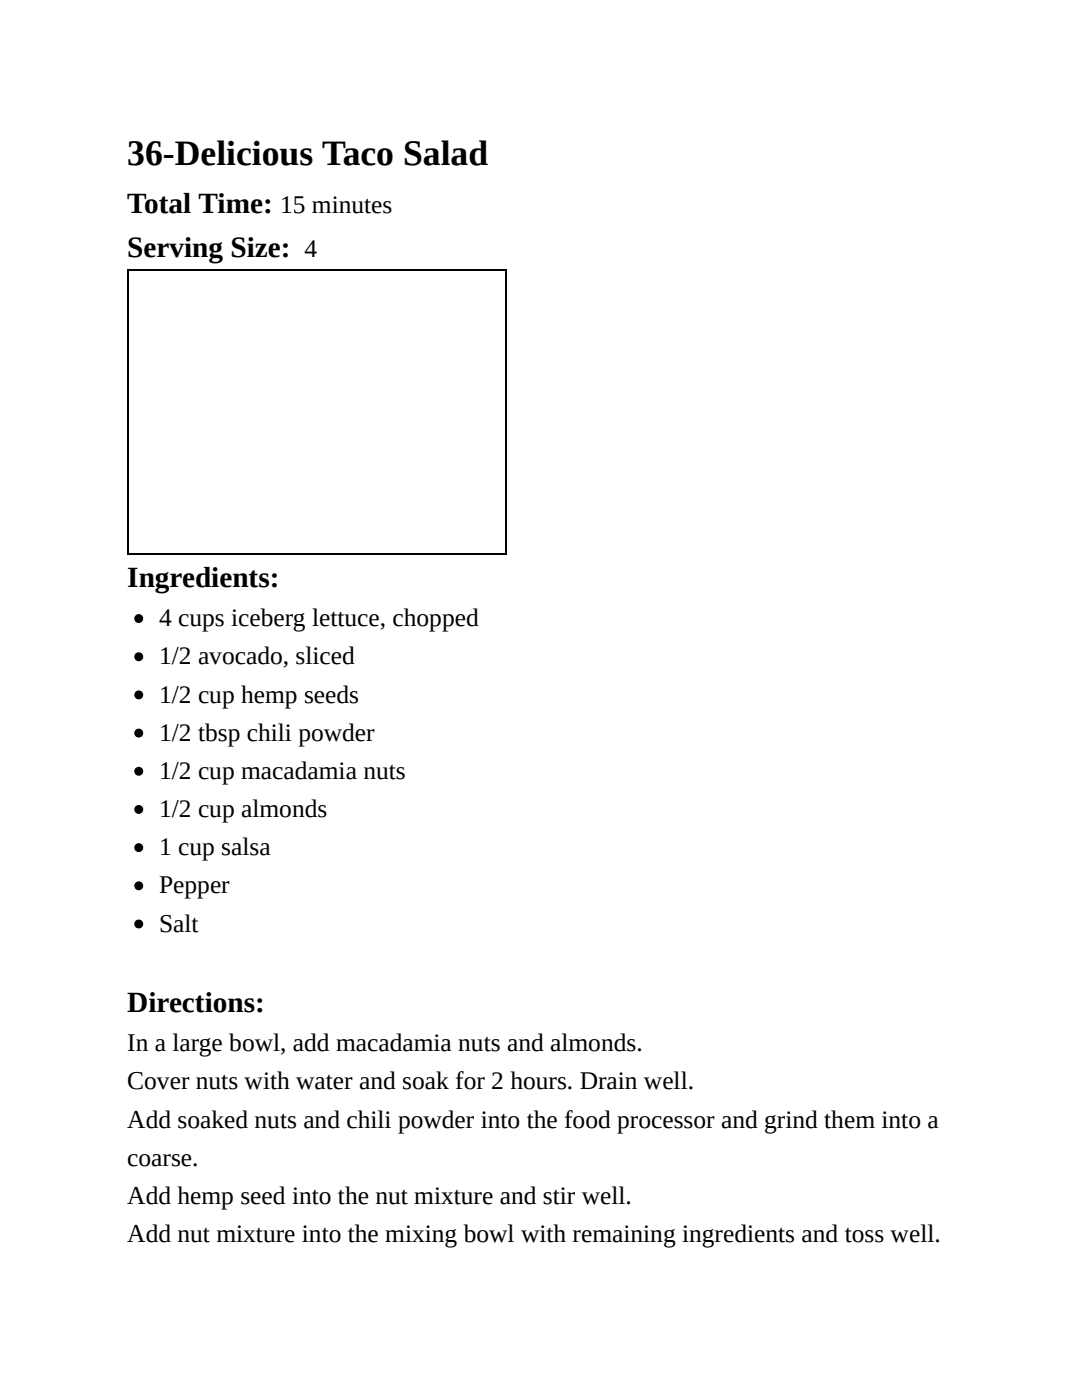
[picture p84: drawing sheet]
<svg xmlns="http://www.w3.org/2000/svg" width="216mm" height="279mm" viewBox="0 0 216 279" stroke-linecap="round" stroke-linejoin="round" font-family="sans-serif">
<defs><g id="words">
<text font-size="7.1" x="25.4" y="33">36-Delicious Taco Salad</text>
<g font-size="5.8">
<text x="25.4" y="42.4">Total Time:</text>
<text x="25.4" y="51.3">Serving Size:</text>
<text x="25.4" y="117.1">Ingredients:</text>
<text x="25.4" y="201.9">Directions:</text>
</g>
<g font-size="5.1">
<text x="55.9" y="42.4">15 minutes</text>
<text x="60.7" y="51.3">4</text>
<text x="31.7" y="125">4 cups iceberg lettuce, chopped</text>
<text x="31.7" y="132.6">1/2 avocado, sliced</text>
<text x="31.7" y="140.2">1/2 cup hemp seeds</text>
<text x="31.7" y="147.8">1/2 tbsp chili powder</text>
<text x="31.7" y="155.4">1/2 cup macadamia nuts</text>
<text x="31.7" y="163.1">1/2 cup almonds</text>
<text x="31.7" y="170.7">1 cup salsa</text>
<text x="31.7" y="178.3">Pepper</text>
<text x="31.7" y="185.9">Salt</text>
<text x="25.4" y="209.8">In a large bowl, add macadamia nuts and almonds.</text>
<text x="25.4" y="217.4">Cover nuts with water and soak for 2 hours. Drain well.</text>
<text x="25.4" y="225">Add soaked nuts and chili powder into the food processor and grind them into a</text>
<text x="25.4" y="232.7">coarse.</text>
<text x="25.4" y="240.3">Add hemp seed into the nut mixture and stir well.</text>
<text x="25.4" y="247.9">Add nut mixture into the mixing bowl with remaining ingredients and toss well.</text>
</g>
</g></defs>
<path d="M25.4 54h75.7M25.5 53.8v56.9M101 53.8v56.9M25.4 110.6h75.7" fill="none" stroke="#000" stroke-width=".25"/>
<g fill="#000" stroke="#000" stroke-width=".25">
<circle cx="27.7" cy="131.1" r=".76"/>
<circle cx="27.7" cy="138.7" r=".76"/>
<circle cx="27.7" cy="123.4" r=".76"/>
<circle cx="27.7" cy="146.3" r=".76"/>
<circle cx="27.7" cy="153.9" r=".76"/>
<circle cx="27.7" cy="161.5" r=".76"/>
<circle cx="27.7" cy="169.2" r=".76"/>
<circle cx="27.7" cy="176.8" r=".76"/>
<circle cx="27.7" cy="184.4" r=".76"/>
</g>
<use href="#words"/>
</svg>
